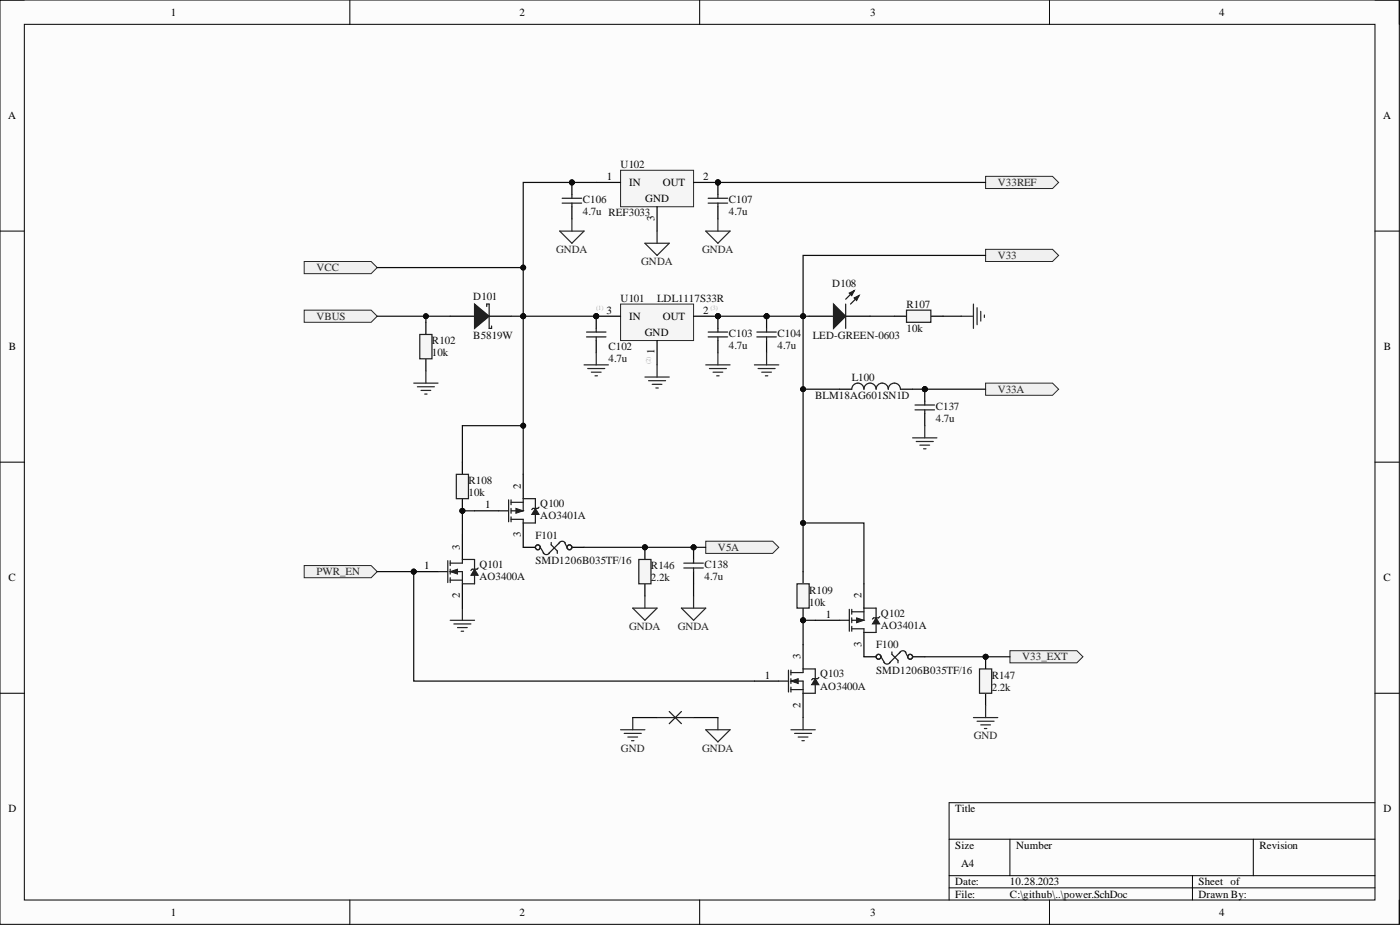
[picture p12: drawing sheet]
<svg xmlns="http://www.w3.org/2000/svg" width="292mm" height="193mm" viewBox="0 0 292 193" stroke-linecap="round" stroke-linejoin="round" font-family="sans-serif">
<defs><g id="words">
<g font-size="2.3">
<text x="35.6" y="3.3">1</text>
<text x="108.4" y="3.3">2</text>
<text x="181.5" y="3.3">3</text>
<text x="254.4" y="3.3">4</text>
<text x="1.7" y="24.9">A</text>
<text x="288.6" y="24.9">A</text>
<text x="126.6" y="37.6">1</text>
<text x="131.3" y="38.8">IN</text>
<text x="138.3" y="38.8">OUT</text>
<text x="146.7" y="37.6">2</text>
<text x="134.6" y="42.1">GND</text>
<text x="136.6" y="46.1" transform="rotate(-90 136.6 46.1)">3</text>
<text x="126.5" y="65.5">3</text>
<text x="146.7" y="65.5">2</text>
<text x="131.3" y="66.7">IN</text>
<text x="134.6" y="70">GND</text>
<text x="138.3" y="66.7">OUT</text>
<text x="1.9" y="73.1">B</text>
<text x="136.6" y="73.9" transform="rotate(-90 136.6 73.9)">1</text>
<text x="288.7" y="73.1">B</text>
<text x="108.7" y="102" transform="rotate(-90 108.7 102)">2</text>
<text x="101.2" y="106.1">1</text>
<text x="108.7" y="112.1" transform="rotate(-90 108.7 112.1)">3</text>
<text x="88.5" y="118.7">1</text>
<text x="96" y="114.7" transform="rotate(-90 96 114.7)">3</text>
<text x="1.8" y="121.3">C</text>
<text x="96" y="124.8" transform="rotate(-90 96 124.8)">2</text>
<text x="179.7" y="124.8" transform="rotate(-90 179.7 124.8)">2</text>
<text x="288.7" y="121.3">C</text>
<text x="172.3" y="128.9">1</text>
<text x="167" y="137.5" transform="rotate(-90 167 137.5)">3</text>
<text x="179.7" y="134.9" transform="rotate(-90 179.7 134.9)">3</text>
<text x="159.6" y="141.6">1</text>
<text x="167" y="147.7" transform="rotate(-90 167 147.7)">2</text>
<text x="1.8" y="169.5">D</text>
<text x="199.3" y="169.5">Title</text>
<text x="288.7" y="169.5">D</text>
<text x="199.3" y="177.1">Size</text>
<text x="212" y="177.1">Number</text>
<text x="262.8" y="177.1">Revision</text>
<text x="199.3" y="184.7">Date:</text>
<text x="200.6" y="180.9">A4</text>
<text x="210.7" y="184.7">10.28.2023</text>
<text x="250.1" y="184.7">Sheet of</text>
<text x="35.6" y="191.1">1</text>
<text x="108.4" y="191.1">2</text>
<text x="181.5" y="191.1">3</text>
<text x="199.3" y="187.3">File:</text>
<text x="210.7" y="187.3">C:\github\..\power.SchDoc</text>
<text x="250.1" y="187.3">Drawn By:</text>
<text x="254.4" y="191.1">4</text>
</g>
<g font-size="2.3" fill="#0e0e0e">
<text x="129.5" y="35">U102</text>
<text x="121.6" y="42.4">C106</text>
<text x="121.6" y="44.9">4.7u REF3033</text>
<text x="152.1" y="42.4">C107</text>
<text x="152.1" y="44.9">4.7u</text>
<text x="173.7" y="59.9">D108</text>
<text x="98.8" y="62.7">D101</text>
<text x="129.5" y="62.9">U101</text>
<text x="137.1" y="62.9">LDL1117S33R</text>
<text x="189.1" y="64.2">R107</text>
<text x="90.1" y="71.8">R102</text>
<text x="98.8" y="70.8">B5819W</text>
<text x="152.1" y="70.3">C103</text>
<text x="162.2" y="70.3">C104</text>
<text x="169.6" y="70.8">LED-GREEN-0603</text>
<text x="189.1" y="69.3">10k</text>
<text x="90.1" y="74.3">10k</text>
<text x="126.9" y="73.1">C102</text>
<text x="126.9" y="75.6">4.7u</text>
<text x="152.1" y="72.8">4.7u</text>
<text x="162.2" y="72.8">4.7u</text>
<text x="170.1" y="83.2">BLM18AG601SN1D</text>
<text x="177.7" y="79.4">L100</text>
<text x="195.2" y="85.5">C137</text>
<text x="195.2" y="88">4.7u</text>
<text x="97.7" y="101">R108</text>
<text x="97.7" y="103.5">10k</text>
<text x="112.7" y="105.8">Q100</text>
<text x="111.7" y="112.4">F101</text>
<text x="112.7" y="108.3">AO3401A</text>
<text x="100" y="118.5">Q101</text>
<text x="111.7" y="117.7">SMD1206B035TF/16</text>
<text x="135.8" y="118.7">R146</text>
<text x="147" y="118.5">C138</text>
<text x="100" y="121">AO3400A</text>
<text x="135.8" y="121.3">2.2k</text>
<text x="147" y="121">4.7u</text>
<text x="168.8" y="123.8">R109</text>
<text x="168.8" y="126.4">10k</text>
<text x="183.8" y="128.6">Q102</text>
<text x="183.8" y="131.2">AO3401A</text>
<text x="182.8" y="135.2">F100</text>
<text x="171.1" y="141.3">Q103</text>
<text x="171.1" y="143.9">AO3400A</text>
<text x="182.8" y="140.6">SMD1206B035TF/16</text>
<text x="206.9" y="141.6">R147</text>
<text x="206.9" y="144.1">2.2k</text>
</g>
<g font-size="2.3" fill="#262626">
<text x="208.2" y="38.8">V33REF</text>
<text x="116" y="52.8">GNDA</text>
<text x="146.5" y="52.8">GNDA</text>
<text x="66" y="56.6">VCC</text>
<text x="133.8" y="55.3">GNDA</text>
<text x="208.2" y="54">V33</text>
<text x="66" y="66.7">VBUS</text>
<text x="208.2" y="82">V33A</text>
<text x="149.8" y="114.9">V5A</text>
<text x="66" y="120">PWR_EN</text>
<text x="131.3" y="131.4">GNDA</text>
<text x="141.4" y="131.4">GNDA</text>
<text x="213.3" y="137.8">V33_EXT</text>
<text x="203.2" y="154.3">GND</text>
<text x="129.6" y="156.8">GND</text>
<text x="146.5" y="156.8">GNDA</text>
</g>
<g font-size="1.4" fill="#b0b0b0">
<text x="124.4" y="64.6">(1)</text>
<text x="135.7" y="76" transform="rotate(-90 135.7 76)">(2)</text>
</g>
</g></defs>
<path d="M0 0h292v192.8h-292z" fill-rule="evenodd" fill="#fcfcfc"/>
<path d="M0 0h292v192.8h-292z" fill="none" stroke="#000" stroke-width=".21"/>
<path d="M5.1 5.1h281.8v182.7h-281.8z" fill-rule="evenodd" fill="#fcfcfc"/>
<g fill="none" stroke="#000" stroke-width=".21">
<path d="M0 0h5.1M5.1 5.1h281.8v182.7h-281.8zM73 0v5.1M146 0v5.1M219 0v5.1M286.9 0h5.1v5.1M0 48.2h5.1M286.9 48.2h5.1M0 96.4h5.1M286.9 96.4h5.1M0 144.6h5.1M286.9 144.6h5.1"/>
<path d="M198 175.1h88.9M210.7 175.1v7.6M261.5 175.1v7.6M286.9 167.5h-88.9v20.3M73 187.8v5M146 187.8v5M198 182.7h88.9M198 185.2h88.9M219 187.8v5M248.8 182.7v5.1M292 187.8v5"/>
</g>
<circle cx="144.7" cy="114.2" r=".51" fill="#0e0e0e"/>
<circle cx="144.7" cy="114.2" r=".51" fill="none" stroke="#0e0e0e" stroke-width=".21"/>
<path d="M144.7 114.2v2.5" fill="none" stroke="#000" stroke-width=".25"/>
<circle cx="144.7" cy="114.2" r=".51" fill="#0e0e0e"/>
<circle cx="144.7" cy="114.2" r=".51" fill="none" stroke="#0e0e0e" stroke-width=".21"/>
<path d="M144.7 119.3v2.5" fill="none" stroke="#000" stroke-width=".25"/>
<path d="M142.7 118.5h4M142.7 117.5h4M144.7 116.7v.8M144.7 118.5v.8" fill="none" stroke="#1c1c1c" stroke-width=".25"/>
<circle cx="124.4" cy="66" r=".51" fill="#0e0e0e"/>
<circle cx="124.4" cy="66" r=".51" fill="none" stroke="#0e0e0e" stroke-width=".21"/>
<circle cx="149.8" cy="66" r=".51" fill="#0e0e0e"/>
<circle cx="149.8" cy="66" r=".51" fill="none" stroke="#0e0e0e" stroke-width=".21"/>
<path d="M129.5 63.4h15.2v7.6h-15.2z" fill-rule="evenodd" fill="#f5f5f5"/>
<path d="M129.5 63.4h15.2v7.6h-15.2z" fill="none" stroke="#262626" stroke-width=".21"/>
<path d="M124.4 66h5.1" fill="none" stroke="#000" stroke-width=".25"/>
<circle cx="124.4" cy="66" r=".51" fill="#0e0e0e"/>
<circle cx="124.4" cy="66" r=".51" fill="none" stroke="#0e0e0e" stroke-width=".21"/>
<path d="M137.1 71v5.1M144.7 66h5.1" fill="none" stroke="#000" stroke-width=".25"/>
<circle cx="149.8" cy="66" r=".51" fill="#0e0e0e"/>
<circle cx="149.8" cy="66" r=".51" fill="none" stroke="#0e0e0e" stroke-width=".21"/>
<circle cx="124.4" cy="66" r=".51" fill="#0e0e0e"/>
<circle cx="124.4" cy="66" r=".51" fill="none" stroke="#0e0e0e" stroke-width=".21"/>
<path d="M124.4 66v2.5M124.4 71v2.6" fill="none" stroke="#000" stroke-width=".25"/>
<circle cx="124.4" cy="66" r=".51" fill="#0e0e0e"/>
<circle cx="124.4" cy="66" r=".51" fill="none" stroke="#0e0e0e" stroke-width=".21"/>
<path d="M122.4 69.3h4M122.4 70.3h4M124.4 68.5v.8M124.4 70.3v.7" fill="none" stroke="#1c1c1c" stroke-width=".25"/>
<path d="M121.9 76.1h5M122.6 76.9h3.6M123.4 77.6h2M124.1 78.4h.6M124.4 73.6v2.5" fill="none" stroke="#262626" stroke-width=".25"/>
<circle cx="149.8" cy="66" r=".51" fill="#0e0e0e"/>
<circle cx="149.8" cy="66" r=".51" fill="none" stroke="#0e0e0e" stroke-width=".21"/>
<path d="M149.8 66v2.5M149.8 71v2.6" fill="none" stroke="#000" stroke-width=".25"/>
<circle cx="149.8" cy="66" r=".51" fill="#0e0e0e"/>
<circle cx="149.8" cy="66" r=".51" fill="none" stroke="#0e0e0e" stroke-width=".21"/>
<path d="M147.8 69.3h4M147.8 70.3h4M149.8 68.5v.8M149.8 70.3v.7M137.1 149.7h7.6M139.6 148.4l2.6 2.6M142.2 148.4l-2.6 2.6" fill="none" stroke="#1c1c1c" stroke-width=".25"/>
<g fill="none" stroke="#262626" stroke-width=".25">
<path d="M134.6 78.7h5M135.3 79.4h3.6M137.1 76.1v2.6M147.2 76.1h5.1M148 76.9h3.6M148.8 77.6h2M149.5 78.4h.5M149.8 73.6v2.5M136.1 80.2h2M136.8 80.9h.5M142.2 126.9h5l-2.5 2.5zM144.7 124.3v2.6"/>
<path d="M129.5 152.2h5.1M130.2 153h3.6M131 153.8h2M131.8 154.5h.5M132 149.7v2.5M147.2 152.2h5.1l-2.5 2.6zM149.8 149.7v2.5"/>
</g>
<path d="M88.9 67.2v2.6M88.9 74.9v2.5M132 149.7h5.1M144.7 149.7h5.1" fill="none" stroke="#000" stroke-width=".25"/>
<path d="M87.6 69.8h2.5v5.1h-2.5z" fill-rule="evenodd" fill="#f5f5f5"/>
<path d="M87.6 69.8h2.5v5.1h-2.5z" fill="none" stroke="#1c1c1c" stroke-width=".25"/>
<path d="M86.3 79.9h5.1M88.9 77.4v2.5M87.1 80.7h3.5M87.8 81.4h2.1M88.6 82.2h.5" fill="none" stroke="#262626" stroke-width=".25"/>
<path d="M93.9 66h5.1M101.6 66h5" fill="none" stroke="#000" stroke-width=".25"/>
<path d="M99 63.4l3.1 2.6-3.1 2.5z" fill="#1c1c1c"/>
<path d="M99 63.4l3.1 2.6-3.1 2.5zM101.6 63.9v-.5h.5v5.1h.5v-.5" fill="none" stroke="#1c1c1c" stroke-width=".25"/>
<circle cx="159.9" cy="66" r=".51" fill="#0e0e0e"/>
<circle cx="159.9" cy="66" r=".51" fill="none" stroke="#0e0e0e" stroke-width=".21"/>
<path d="M159.9 66v2.5M159.9 71v2.6" fill="none" stroke="#000" stroke-width=".25"/>
<circle cx="159.9" cy="66" r=".51" fill="#0e0e0e"/>
<circle cx="159.9" cy="66" r=".51" fill="none" stroke="#0e0e0e" stroke-width=".21"/>
<path d="M157.9 69.3h4.1M157.9 70.3h4.1M159.9 68.5v.8M159.9 70.3v.7" fill="none" stroke="#1c1c1c" stroke-width=".25"/>
<path d="M157.4 76.1h5.1M158.2 76.9h3.5M158.9 77.6h2.1M159.7 78.4h.5M159.9 73.6v2.5" fill="none" stroke="#262626" stroke-width=".25"/>
<circle cx="192.9" cy="81.2" r=".51" fill="#0e0e0e"/>
<circle cx="192.9" cy="81.2" r=".51" fill="none" stroke="#0e0e0e" stroke-width=".21"/>
<path d="M192.9 81.2v2.5M192.9 86.3v2.5" fill="none" stroke="#000" stroke-width=".25"/>
<circle cx="192.9" cy="81.2" r=".51" fill="#0e0e0e"/>
<circle cx="192.9" cy="81.2" r=".51" fill="none" stroke="#0e0e0e" stroke-width=".21"/>
<g fill="none" stroke="#1c1c1c" stroke-width=".25">
<path d="M190.9 84.5h4.1M190.9 85.5h4.1M192.9 83.7v.8M192.9 85.5v.8M112.7 114.2l.8 1.2M113.3 115.3a.76 .76 0 0 0 1.3 .1M115 113.2v.5l1.3 1.2v.5M116.8 113.2l-2.3 2.2M117.8 113.2l.5 1M117.9 113.3a.76 .76 0 0 0-.7-.4 .76 .76 0 0 0-.6 .5"/>
<circle cx="112.2" cy="114.2" r=".51"/>
<circle cx="118.8" cy="114.2" r=".51"/>
</g>
<path d="M190.4 91.3h5.1M191.2 92.1h3.5M191.9 92.9h2.1M192.7 93.6h.5M192.9 88.8v2.5" fill="none" stroke="#262626" stroke-width=".25"/>
<path d="M168.8 66h5.1M176.4 66h5.1M109.2 114.2h2.5M119.3 114.2h2.6" fill="none" stroke="#000" stroke-width=".25"/>
<path d="M173.9 63.4l2.5 2.6-2.5 2.5z" fill="#1c1c1c"/>
<path d="M173.9 63.4l2.5 2.6-2.5 2.5zM178.2 60.6l-1.8 1.8M179.2 61.7l-1.7 1.7" fill="none" stroke="#1c1c1c" stroke-width=".25"/>
<path d="M178.2 62.2l1-.5-.5 1z" fill="#1c1c1c"/>
<path d="M178.2 62.2l1-.5-.5 1z" fill="none" stroke="#1c1c1c" stroke-width=".25"/>
<path d="M177.2 61.1l1-.5-.5 1.1z" fill="#1c1c1c"/>
<path d="M176.4 63.4v5.1M177.2 61.1l1-.5-.5 1.1zM177.7 81.2a1.27 1.27 0 0 1 1.3-1.3 1.27 1.27 0 0 1 1.3 1.3 1.27 1.27 0 0 1 1.2-1.3 1.27 1.27 0 0 1 1.3 1.3 1.27 1.27 0 0 1 1.3-1.3 1.27 1.27 0 0 1 1.2 1.3 1.27 1.27 0 0 1 1.3-1.3 1.27 1.27 0 0 1 1.3 1.3" fill="none" stroke="#1c1c1c" stroke-width=".25"/>
<path d="M200.6 66h2.5M203.1 63.4v5.1M203.9 64.2v3.5M204.6 65v2M205.4 65.7v.5M93.9 129.4h5.1M94.7 130.2h3.5M95.5 130.9h2M96.2 131.7h.5M96.5 126.9v2.5" fill="none" stroke="#262626" stroke-width=".25"/>
<path d="M175.2 81.2h2.5M187.9 81.2h2.5" fill="none" stroke="#000" stroke-width=".25"/>
<circle cx="96.5" cy="106.6" r=".51" fill="#0e0e0e"/>
<circle cx="96.5" cy="106.6" r=".51" fill="none" stroke="#0e0e0e" stroke-width=".21"/>
<path d="M96.5 96.4v2.6M96.5 104v2.6" fill="none" stroke="#000" stroke-width=".25"/>
<circle cx="96.5" cy="106.6" r=".51" fill="#0e0e0e"/>
<circle cx="96.5" cy="106.6" r=".51" fill="none" stroke="#0e0e0e" stroke-width=".21"/>
<path d="M95.2 99h2.5v5h-2.5z" fill-rule="evenodd" fill="#f5f5f5"/>
<path d="M95.2 99h2.5v5h-2.5z" fill="none" stroke="#1c1c1c" stroke-width=".25"/>
<path d="M63.5 118h13.9l1.3 1.3-1.3 1.2h-13.9z" fill-rule="evenodd" fill="#f0f0f0"/>
<path d="M63.5 118h13.9l1.3 1.3-1.3 1.2h-13.9z" fill="none" stroke="#262626" stroke-width=".21"/>
<path d="M180.3 137h2.5M190.4 137h2.5" fill="none" stroke="#000" stroke-width=".25"/>
<g fill="none" stroke="#1c1c1c" stroke-width=".25">
<path d="M183.8 137l.8 1.3M184.4 138.1a.76 .76 0 0 0 1.3 .1M186.1 136v.5l1.3 1.3v.5M187.9 136l-2.3 2.3M188.9 136l.5 1M189 136.1a.76 .76 0 0 0-.7-.3 .76 .76 0 0 0-.6 .5"/>
<circle cx="183.3" cy="137" r=".51"/>
<circle cx="189.9" cy="137" r=".51"/>
</g>
<path d="M165 152.2h5.1M165.8 153h3.5M166.5 153.8h2.1M167.3 154.5h.5M167.6 149.7v2.5" fill="none" stroke="#262626" stroke-width=".25"/>
<circle cx="167.6" cy="129.4" r=".51" fill="#0e0e0e"/>
<circle cx="167.6" cy="129.4" r=".51" fill="none" stroke="#0e0e0e" stroke-width=".21"/>
<path d="M167.6 119.3v2.5M167.6 126.9v2.5" fill="none" stroke="#000" stroke-width=".25"/>
<circle cx="167.6" cy="129.4" r=".51" fill="#0e0e0e"/>
<circle cx="167.6" cy="129.4" r=".51" fill="none" stroke="#0e0e0e" stroke-width=".21"/>
<path d="M166.3 121.8h2.5v5.1h-2.5z" fill-rule="evenodd" fill="#f5f5f5"/>
<path d="M166.3 121.8h2.5v5.1h-2.5z" fill="none" stroke="#1c1c1c" stroke-width=".25"/>
<path d="M63.5 64.7h13.9l1.3 1.3-1.3 1.2h-13.9z" fill-rule="evenodd" fill="#f0f0f0"/>
<path d="M63.5 64.7h13.9l1.3 1.3-1.3 1.2h-13.9z" fill="none" stroke="#262626" stroke-width=".21"/>
<path d="M63.5 54.6h13.9l1.3 1.2-1.3 1.3h-13.9z" fill-rule="evenodd" fill="#f0f0f0"/>
<path d="M63.5 54.6h13.9l1.3 1.2-1.3 1.3h-13.9z" fill="none" stroke="#262626" stroke-width=".21"/>
<path d="M205.6 52h14l1.3 1.3-1.3 1.3h-14z" fill-rule="evenodd" fill="#f0f0f0"/>
<path d="M205.6 52h14l1.3 1.3-1.3 1.3h-14z" fill="none" stroke="#262626" stroke-width=".21"/>
<path d="M205.6 79.9h14l1.3 1.3-1.3 1.3h-14z" fill-rule="evenodd" fill="#f0f0f0"/>
<path d="M205.6 79.9h14l1.3 1.3-1.3 1.3h-14z" fill="none" stroke="#262626" stroke-width=".21"/>
<path d="M210.7 135.7h14l1.2 1.3-1.2 1.3h-14z" fill-rule="evenodd" fill="#f0f0f0"/>
<path d="M210.7 135.7h14l1.2 1.3-1.2 1.3h-14z" fill="none" stroke="#262626" stroke-width=".21"/>
<path d="M147.2 112.9h14l1.3 1.3-1.3 1.2h-14z" fill-rule="evenodd" fill="#f0f0f0"/>
<path d="M147.2 112.9h14l1.3 1.3-1.3 1.2h-14z" fill="none" stroke="#262626" stroke-width=".21"/>
<circle cx="149.8" cy="38.1" r=".51" fill="#0e0e0e"/>
<circle cx="149.8" cy="38.1" r=".51" fill="none" stroke="#0e0e0e" stroke-width=".21"/>
<path d="M129.5 35.5h15.2v7.6h-15.2z" fill-rule="evenodd" fill="#f5f5f5"/>
<path d="M129.5 35.5h15.2v7.6h-15.2z" fill="none" stroke="#262626" stroke-width=".21"/>
<path d="M124.4 38.1h5.1M144.7 38.1h5.1M137.1 43.1v5.1" fill="none" stroke="#000" stroke-width=".25"/>
<circle cx="149.8" cy="38.1" r=".51" fill="#0e0e0e"/>
<circle cx="149.8" cy="38.1" r=".51" fill="none" stroke="#0e0e0e" stroke-width=".21"/>
<path d="M134.6 50.7h5l-2.5 2.6zM137.1 48.2v2.5" fill="none" stroke="#262626" stroke-width=".25"/>
<path d="M205.6 36.8h14l1.3 1.3-1.3 1.2h-14z" fill-rule="evenodd" fill="#f0f0f0"/>
<path d="M205.6 36.8h14l1.3 1.3-1.3 1.2h-14z" fill="none" stroke="#262626" stroke-width=".21"/>
<circle cx="149.8" cy="38.1" r=".51" fill="#0e0e0e"/>
<circle cx="149.8" cy="38.1" r=".51" fill="none" stroke="#0e0e0e" stroke-width=".21"/>
<path d="M149.8 38.1v2.5" fill="none" stroke="#000" stroke-width=".25"/>
<circle cx="149.8" cy="38.1" r=".51" fill="#0e0e0e"/>
<circle cx="149.8" cy="38.1" r=".51" fill="none" stroke="#0e0e0e" stroke-width=".21"/>
<path d="M149.8 43.1v2.6" fill="none" stroke="#000" stroke-width=".25"/>
<path d="M147.8 42.4h4M147.8 41.4h4M149.8 40.6v.8M149.8 42.4v.7" fill="none" stroke="#1c1c1c" stroke-width=".25"/>
<path d="M147.2 48.2h5.1l-2.5 2.5zM149.8 45.7v2.5" fill="none" stroke="#262626" stroke-width=".25"/>
<circle cx="119.3" cy="38.1" r=".51" fill="#0e0e0e"/>
<circle cx="119.3" cy="38.1" r=".51" fill="none" stroke="#0e0e0e" stroke-width=".21"/>
<path d="M119.3 38.1v2.5" fill="none" stroke="#000" stroke-width=".25"/>
<circle cx="119.3" cy="38.1" r=".51" fill="#0e0e0e"/>
<circle cx="119.3" cy="38.1" r=".51" fill="none" stroke="#0e0e0e" stroke-width=".21"/>
<path d="M119.3 43.1v2.6M109.2 99v5M99 106.6h5.1M109.2 109.1v5.1" fill="none" stroke="#000" stroke-width=".25"/>
<path d="M117.3 42.4h4.1M117.3 41.4h4.1M119.3 40.6v.8M119.3 42.4v.7M104.1 106.6h2M106.1 104.3v4.5M106.6 108.3h2.6M106.6 104.8h2.6M106.6 104.3v1M106.6 106.1v1M106.6 107.8v1M109.2 104v2.6h-2.6" fill="none" stroke="#1c1c1c" stroke-width=".25"/>
<path d="M116.8 48.2h5.1l-2.6 2.5zM119.3 45.7v2.5" fill="none" stroke="#262626" stroke-width=".25"/>
<path d="M107.6 106.1l1.6 .5-1.6 .5z" fill="#1c1c1c"/>
<path d="M107.6 106.1l1.6 .5-1.6 .5z" fill="none" stroke="#1c1c1c" stroke-width=".21"/>
<path d="M109.2 108.3v.8h2.5" fill="none" stroke="#1c1c1c" stroke-width=".25"/>
<path d="M111.7 106.1l.8 1.2h-1.6z" fill="#1c1c1c"/>
<path d="M111.7 106.1l.8 1.2h-1.6z" fill="none" stroke="#1c1c1c" stroke-width=".21"/>
<path d="M109.2 104h2.5v2.1M111.7 107.3v1.8M112.5 105.8l-.3 .3h-1l-.3 .2" fill="none" stroke="#1c1c1c" stroke-width=".25"/>
<path d="M149.8 66h10.1" fill="none" stroke="#0e0e0e" stroke-width=".25"/>
<circle cx="149.8" cy="66" r=".51" fill="#0e0e0e"/>
<circle cx="149.8" cy="66" r=".51" fill="none" stroke="#0e0e0e" stroke-width=".21"/>
<circle cx="159.9" cy="66" r=".51" fill="#0e0e0e"/>
<circle cx="159.9" cy="66" r=".51" fill="none" stroke="#0e0e0e" stroke-width=".21"/>
<path d="M106.6 66h2.6" fill="none" stroke="#0e0e0e" stroke-width=".25"/>
<circle cx="109.2" cy="66" r=".51" fill="#0e0e0e"/>
<circle cx="109.2" cy="66" r=".51" fill="none" stroke="#0e0e0e" stroke-width=".21"/>
<path d="M109.2 66h15.2" fill="none" stroke="#0e0e0e" stroke-width=".25"/>
<circle cx="109.2" cy="66" r=".51" fill="#0e0e0e"/>
<circle cx="109.2" cy="66" r=".51" fill="none" stroke="#0e0e0e" stroke-width=".21"/>
<circle cx="124.4" cy="66" r=".51" fill="#0e0e0e"/>
<circle cx="124.4" cy="66" r=".51" fill="none" stroke="#0e0e0e" stroke-width=".21"/>
<path d="M167.6 66v15.2h7.6M196.8 66h3.8" fill="none" stroke="#0e0e0e" stroke-width=".25"/>
<circle cx="167.6" cy="66" r=".51" fill="#0e0e0e"/>
<circle cx="167.6" cy="66" r=".51" fill="none" stroke="#0e0e0e" stroke-width=".21"/>
<circle cx="167.6" cy="81.2" r=".51" fill="#0e0e0e"/>
<circle cx="167.6" cy="81.2" r=".51" fill="none" stroke="#0e0e0e" stroke-width=".21"/>
<path d="M190.4 81.2h2.5" fill="none" stroke="#0e0e0e" stroke-width=".25"/>
<circle cx="192.9" cy="81.2" r=".51" fill="#0e0e0e"/>
<circle cx="192.9" cy="81.2" r=".51" fill="none" stroke="#0e0e0e" stroke-width=".21"/>
<path d="M99 106.6h-2.5v5" fill="none" stroke="#0e0e0e" stroke-width=".25"/>
<circle cx="96.5" cy="106.6" r=".51" fill="#0e0e0e"/>
<circle cx="96.5" cy="106.6" r=".51" fill="none" stroke="#0e0e0e" stroke-width=".21"/>
<path d="M109.2 66v33" fill="none" stroke="#0e0e0e" stroke-width=".25"/>
<circle cx="109.2" cy="88.8" r=".51" fill="#0e0e0e"/>
<circle cx="109.2" cy="88.8" r=".51" fill="none" stroke="#0e0e0e" stroke-width=".21"/>
<circle cx="109.2" cy="66" r=".51" fill="#0e0e0e"/>
<circle cx="109.2" cy="66" r=".51" fill="none" stroke="#0e0e0e" stroke-width=".21"/>
<path d="M109.2 88.8h-12.7v7.6" fill="none" stroke="#0e0e0e" stroke-width=".25"/>
<circle cx="109.2" cy="88.8" r=".51" fill="#0e0e0e"/>
<circle cx="109.2" cy="88.8" r=".51" fill="none" stroke="#0e0e0e" stroke-width=".21"/>
<path d="M121.9 114.2h25.3" fill="none" stroke="#0e0e0e" stroke-width=".25"/>
<circle cx="144.7" cy="114.2" r=".51" fill="#0e0e0e"/>
<circle cx="144.7" cy="114.2" r=".51" fill="none" stroke="#0e0e0e" stroke-width=".21"/>
<circle cx="134.6" cy="114.2" r=".51" fill="#0e0e0e"/>
<circle cx="134.6" cy="114.2" r=".51" fill="none" stroke="#0e0e0e" stroke-width=".21"/>
<path d="M170.1 129.4h-2.5v5.1" fill="none" stroke="#0e0e0e" stroke-width=".25"/>
<circle cx="167.6" cy="129.4" r=".51" fill="#0e0e0e"/>
<circle cx="167.6" cy="129.4" r=".51" fill="none" stroke="#0e0e0e" stroke-width=".21"/>
<path d="M192.9 137h17.8" fill="none" stroke="#0e0e0e" stroke-width=".25"/>
<circle cx="205.6" cy="137" r=".51" fill="#0e0e0e"/>
<circle cx="205.6" cy="137" r=".51" fill="none" stroke="#0e0e0e" stroke-width=".21"/>
<path d="M167.6 81.2v38.1" fill="none" stroke="#0e0e0e" stroke-width=".25"/>
<circle cx="167.6" cy="81.2" r=".51" fill="#0e0e0e"/>
<circle cx="167.6" cy="81.2" r=".51" fill="none" stroke="#0e0e0e" stroke-width=".21"/>
<circle cx="167.6" cy="109.1" r=".51" fill="#0e0e0e"/>
<circle cx="167.6" cy="109.1" r=".51" fill="none" stroke="#0e0e0e" stroke-width=".21"/>
<path d="M167.6 109.1h12.7v12.7" fill="none" stroke="#0e0e0e" stroke-width=".25"/>
<circle cx="167.6" cy="109.1" r=".51" fill="#0e0e0e"/>
<circle cx="167.6" cy="109.1" r=".51" fill="none" stroke="#0e0e0e" stroke-width=".21"/>
<path d="M159.9 66h8.9" fill="none" stroke="#0e0e0e" stroke-width=".25"/>
<circle cx="159.9" cy="66" r=".51" fill="#0e0e0e"/>
<circle cx="159.9" cy="66" r=".51" fill="none" stroke="#0e0e0e" stroke-width=".21"/>
<circle cx="167.6" cy="66" r=".51" fill="#0e0e0e"/>
<circle cx="167.6" cy="66" r=".51" fill="none" stroke="#0e0e0e" stroke-width=".21"/>
<path d="M78.7 66h15.2" fill="none" stroke="#0e0e0e" stroke-width=".25"/>
<circle cx="88.9" cy="66" r=".51" fill="#0e0e0e"/>
<circle cx="88.9" cy="66" r=".51" fill="none" stroke="#0e0e0e" stroke-width=".21"/>
<path d="M88.9 66v1.2" fill="none" stroke="#0e0e0e" stroke-width=".25"/>
<circle cx="88.9" cy="66" r=".51" fill="#0e0e0e"/>
<circle cx="88.9" cy="66" r=".51" fill="none" stroke="#0e0e0e" stroke-width=".21"/>
<path d="M78.7 55.8h30.5v10.2" fill="none" stroke="#0e0e0e" stroke-width=".25"/>
<circle cx="109.2" cy="55.8" r=".51" fill="#0e0e0e"/>
<circle cx="109.2" cy="55.8" r=".51" fill="none" stroke="#0e0e0e" stroke-width=".21"/>
<circle cx="109.2" cy="66" r=".51" fill="#0e0e0e"/>
<circle cx="109.2" cy="66" r=".51" fill="none" stroke="#0e0e0e" stroke-width=".21"/>
<path d="M205.6 53.3h-38v12.7" fill="none" stroke="#0e0e0e" stroke-width=".25"/>
<circle cx="167.6" cy="66" r=".51" fill="#0e0e0e"/>
<circle cx="167.6" cy="66" r=".51" fill="none" stroke="#0e0e0e" stroke-width=".21"/>
<path d="M192.9 81.2h12.7" fill="none" stroke="#0e0e0e" stroke-width=".25"/>
<circle cx="192.9" cy="81.2" r=".51" fill="#0e0e0e"/>
<circle cx="192.9" cy="81.2" r=".51" fill="none" stroke="#0e0e0e" stroke-width=".21"/>
<path d="M124.4 38.1h-15.2v17.7" fill="none" stroke="#0e0e0e" stroke-width=".25"/>
<circle cx="109.2" cy="55.8" r=".51" fill="#0e0e0e"/>
<circle cx="109.2" cy="55.8" r=".51" fill="none" stroke="#0e0e0e" stroke-width=".21"/>
<circle cx="119.3" cy="38.1" r=".51" fill="#0e0e0e"/>
<circle cx="119.3" cy="38.1" r=".51" fill="none" stroke="#0e0e0e" stroke-width=".21"/>
<path d="M149.8 38.1h55.8" fill="none" stroke="#0e0e0e" stroke-width=".25"/>
<circle cx="149.8" cy="38.1" r=".51" fill="#0e0e0e"/>
<circle cx="149.8" cy="38.1" r=".51" fill="none" stroke="#0e0e0e" stroke-width=".21"/>
<path d="M170.1 129.4h5.1M180.3 121.8v5.1M180.3 131.9v5.1" fill="none" stroke="#000" stroke-width=".25"/>
<path d="M175.2 129.4h2M177.2 127.1v4.6M177.7 131.2h2.6M177.7 127.6h2.6M177.7 127.1v1M177.7 128.9v1M177.7 130.7v1M180.3 126.9v2.5h-2.6" fill="none" stroke="#1c1c1c" stroke-width=".25"/>
<path d="M178.7 128.9l1.6 .5-1.6 .5z" fill="#1c1c1c"/>
<path d="M178.7 128.9l1.6 .5-1.6 .5z" fill="none" stroke="#1c1c1c" stroke-width=".21"/>
<path d="M180.3 131.2v.7h2.5" fill="none" stroke="#1c1c1c" stroke-width=".25"/>
<path d="M182.8 128.9l.8 1.3h-1.6z" fill="#1c1c1c"/>
<path d="M182.8 128.9l.8 1.3h-1.6z" fill="none" stroke="#1c1c1c" stroke-width=".21"/>
<path d="M180.3 126.9h2.5v2M182.8 130.2v1.7M183.6 128.6l-.3 .3h-1l-.3 .2" fill="none" stroke="#1c1c1c" stroke-width=".25"/>
<circle cx="86.3" cy="119.3" r=".51" fill="#0e0e0e"/>
<circle cx="86.3" cy="119.3" r=".51" fill="none" stroke="#0e0e0e" stroke-width=".21"/>
<path d="M86.3 119.3h5.1M96.5 111.6v5.1" fill="none" stroke="#000" stroke-width=".25"/>
<circle cx="86.3" cy="119.3" r=".51" fill="#0e0e0e"/>
<circle cx="86.3" cy="119.3" r=".51" fill="none" stroke="#0e0e0e" stroke-width=".21"/>
<path d="M96.5 121.8v5.1" fill="none" stroke="#000" stroke-width=".25"/>
<path d="M91.4 119.3h2M93.4 117v4.5M93.9 117.5h2.6M93.9 119.3h2.6v2.5M93.9 117v1M93.9 118.7v1.1M93.9 121h2.6M93.9 120.5v1" fill="none" stroke="#1c1c1c" stroke-width=".25"/>
<path d="M93.9 119.3l1.6-.6v1.1z" fill="#1c1c1c"/>
<path d="M93.9 119.3l1.6-.6v1.1z" fill="none" stroke="#1c1c1c" stroke-width=".21"/>
<path d="M96.5 116.7v.8M96.5 121.8h2.5" fill="none" stroke="#1c1c1c" stroke-width=".25"/>
<path d="M99 118.7l.8 1.3h-1.6z" fill="#1c1c1c"/>
<path d="M99 118.7l.8 1.3h-1.6z" fill="none" stroke="#1c1c1c" stroke-width=".21"/>
<path d="M96.5 116.7h2.5v2M99.8 118.5l-.3 .2h-1l-.3 .3M99 120v1.8M164.5 139.8v4.6M165 139.8v1M162.5 142.1h2M165 140.3h2.6M165 142.1h2.6v2.5M165 143.9h2.6M165 141.6v1M165 143.4v1" fill="none" stroke="#1c1c1c" stroke-width=".25"/>
<path d="M167.6 134.5v5.1M157.4 142.1h5.1M167.6 144.6v5.1" fill="none" stroke="#000" stroke-width=".25"/>
<path d="M165 142.1l1.5-.5v1z" fill="#1c1c1c"/>
<path d="M165 142.1l1.5-.5v1z" fill="none" stroke="#1c1c1c" stroke-width=".21"/>
<path d="M167.6 139.6v.7M167.6 144.6h2.5" fill="none" stroke="#1c1c1c" stroke-width=".25"/>
<path d="M170.1 141.6l.8 1.2h-1.6z" fill="#1c1c1c"/>
<path d="M170.1 141.6l.8 1.2h-1.6z" fill="none" stroke="#1c1c1c" stroke-width=".21"/>
<path d="M167.6 139.6h2.5v2M170.1 142.8v1.8M170.9 141.3l-.3 .3h-1l-.3 .2" fill="none" stroke="#1c1c1c" stroke-width=".25"/>
<path d="M78.7 119.3h7.6v22.8h71.1" fill="none" stroke="#0e0e0e" stroke-width=".25"/>
<circle cx="86.3" cy="119.3" r=".51" fill="#0e0e0e"/>
<circle cx="86.3" cy="119.3" r=".51" fill="none" stroke="#0e0e0e" stroke-width=".21"/>
<circle cx="134.6" cy="114.2" r=".51" fill="#0e0e0e"/>
<circle cx="134.6" cy="114.2" r=".51" fill="none" stroke="#0e0e0e" stroke-width=".21"/>
<path d="M134.6 114.2v2.5M134.6 121.8v2.5" fill="none" stroke="#000" stroke-width=".25"/>
<circle cx="134.6" cy="114.2" r=".51" fill="#0e0e0e"/>
<circle cx="134.6" cy="114.2" r=".51" fill="none" stroke="#0e0e0e" stroke-width=".21"/>
<path d="M133.3 116.7h2.5v5.1h-2.5z" fill-rule="evenodd" fill="#f5f5f5"/>
<path d="M133.3 116.7h2.5v5.1h-2.5z" fill="none" stroke="#1c1c1c" stroke-width=".25"/>
<path d="M144.7 121.8v2.5" fill="none" stroke="#0e0e0e" stroke-width=".25"/>
<path d="M132 126.9h5.1l-2.5 2.5zM134.6 124.3v2.6" fill="none" stroke="#262626" stroke-width=".25"/>
<circle cx="205.6" cy="137" r=".51" fill="#0e0e0e"/>
<circle cx="205.6" cy="137" r=".51" fill="none" stroke="#0e0e0e" stroke-width=".21"/>
<path d="M205.6 137v2.6M205.6 144.6v2.6" fill="none" stroke="#000" stroke-width=".25"/>
<circle cx="205.6" cy="137" r=".51" fill="#0e0e0e"/>
<circle cx="205.6" cy="137" r=".51" fill="none" stroke="#0e0e0e" stroke-width=".21"/>
<path d="M204.4 139.6h2.5v5h-2.5z" fill-rule="evenodd" fill="#f5f5f5"/>
<path d="M204.4 139.6h2.5v5h-2.5z" fill="none" stroke="#1c1c1c" stroke-width=".25"/>
<path d="M203.1 149.7h5.1M203.9 150.5h3.5M204.6 151.2h2.1M205.4 152h.5M205.6 147.2v2.5" fill="none" stroke="#262626" stroke-width=".25"/>
<path d="M186.6 66h2.5M194.2 66h2.6" fill="none" stroke="#000" stroke-width=".25"/>
<path d="M189.1 64.7h5.1v2.5h-5.1z" fill-rule="evenodd" fill="#f5f5f5"/>
<path d="M189.1 64.7h5.1v2.5h-5.1z" fill="none" stroke="#1c1c1c" stroke-width=".25"/>
<path d="M181.5 66h5.1" fill="none" stroke="#0e0e0e" stroke-width=".25"/>
<use href="#words"/>
</svg>
